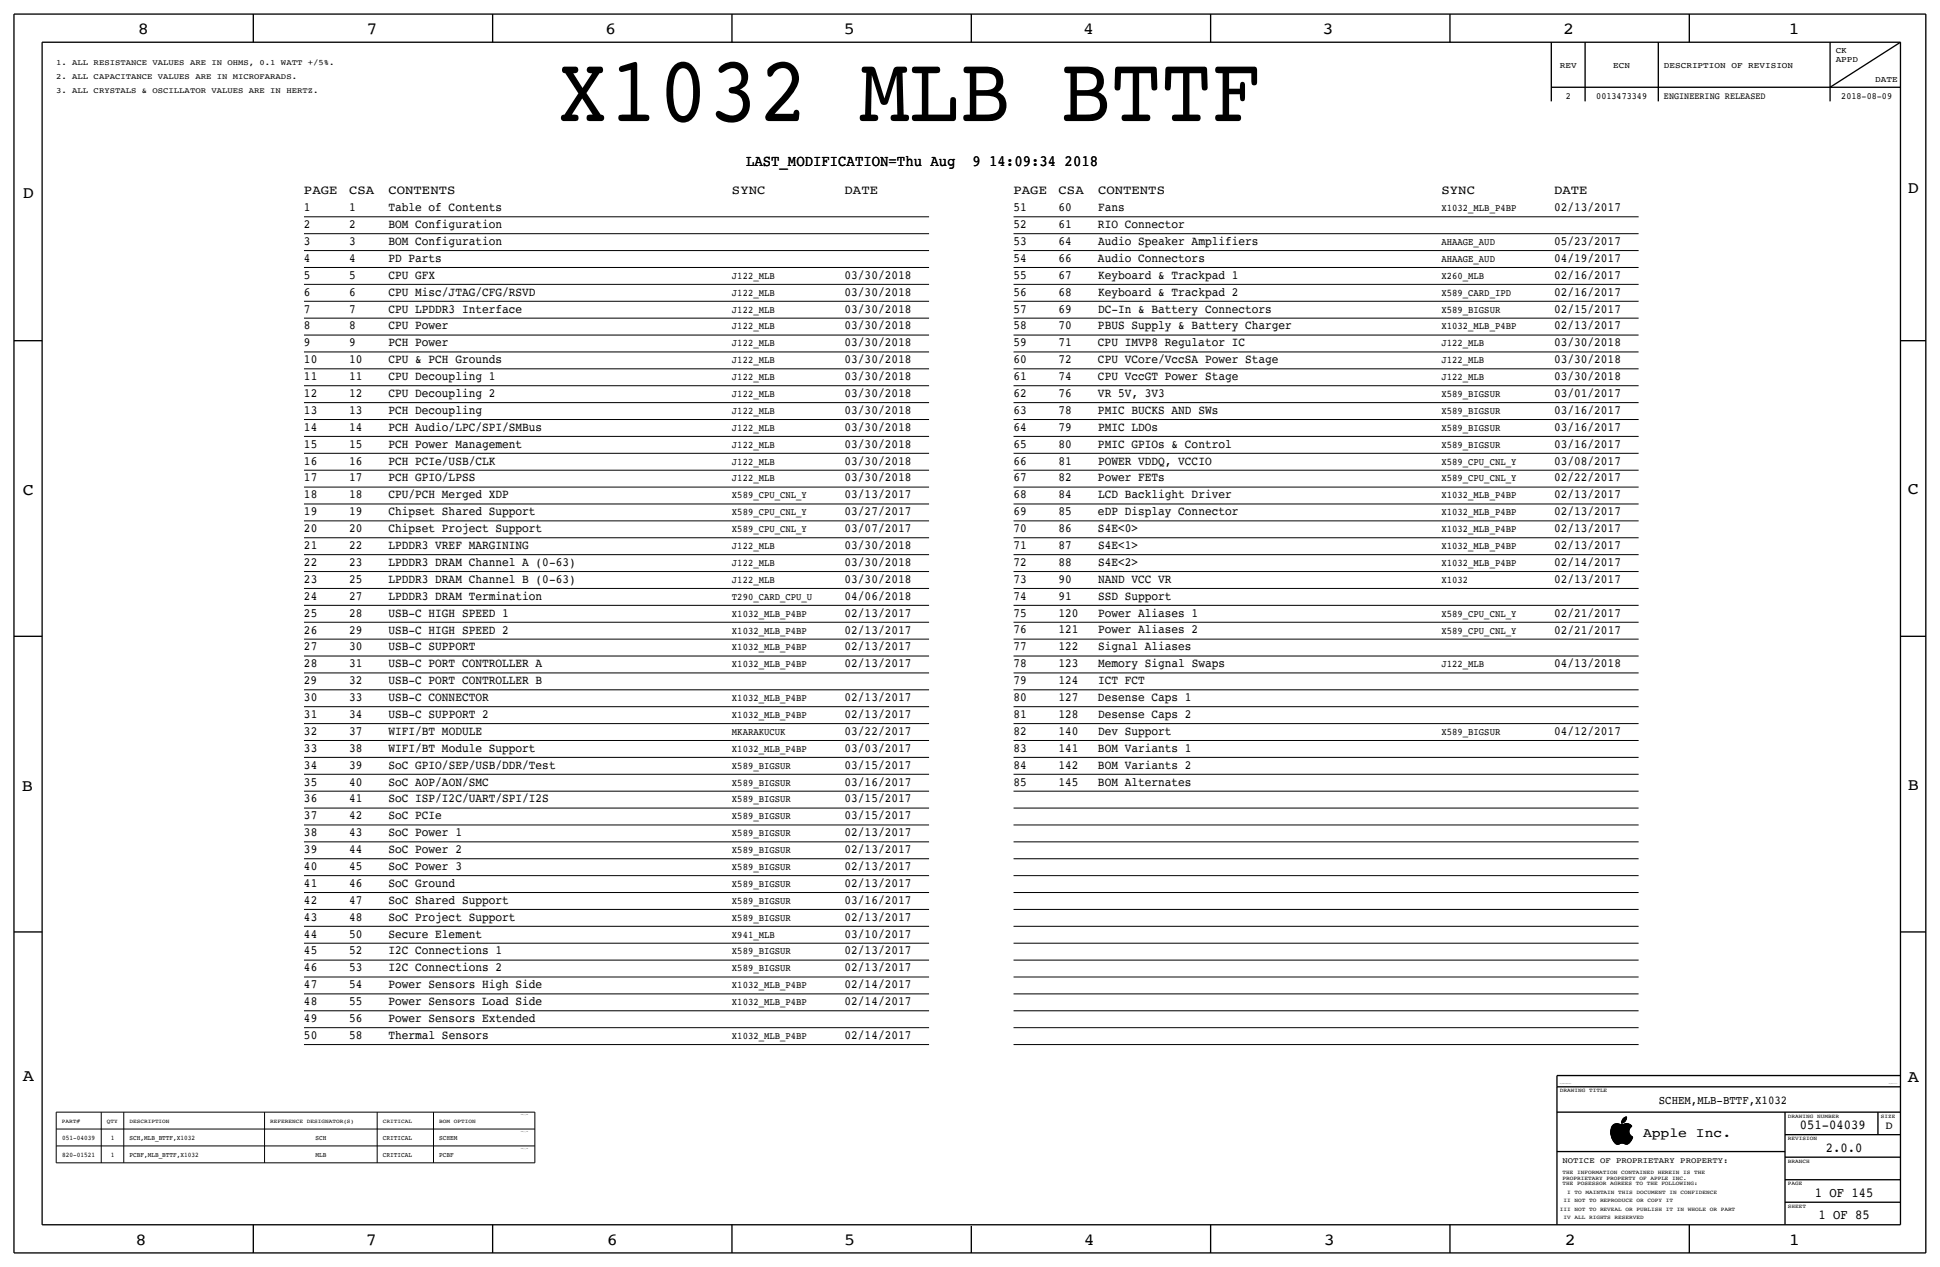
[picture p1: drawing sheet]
<svg xmlns="http://www.w3.org/2000/svg" width="875mm" height="572mm" viewBox="0 0 875 572" stroke-linecap="round" stroke-linejoin="round" font-family="sans-serif">
<defs><g id="words">
<text font-size="42.4" x="251" y="55">X1032 MLB BTTF</text>
<g font-size="7.6">
<text x="62" y="15">8</text>
<text x="165" y="15">7</text>
<text x="273" y="15">6</text>
<text x="381" y="15">5</text>
<text x="489" y="15">4</text>
<text x="597" y="15">3</text>
<text x="705" y="15">2</text>
<text x="807" y="15">1</text>
<text x="10" y="89">D</text>
<text x="860" y="87">D</text>
<text x="10" y="223">C</text>
<text x="860" y="223">C</text>
<text x="10" y="357">B</text>
<text x="860" y="356">B</text>
<text x="10" y="487">A</text>
<text x="860" y="488">A</text>
<text x="61" y="562">8</text>
<text x="165" y="562">7</text>
<text x="274" y="562">6</text>
<text x="381" y="562">5</text>
<text x="489" y="562">4</text>
<text x="597" y="562">3</text>
<text x="706" y="562">2</text>
<text x="807" y="562">1</text>
</g>
<g font-size="7.1">
<text x="336" y="75">LAST_MODIFICATION=Thu Aug</text>
<text x="439" y="75">9 14:09:34 2018</text>
</g>
<g font-size="6.2">
<text x="812" y="509">051-04039</text>
<text x="824" y="519">2.0.0</text>
<text x="819" y="540">1 OF 145</text>
<text x="820" y="550">1 OF 85</text>
</g>
<text font-size="6" x="741" y="513">Apple Inc.</text>
<g font-size="5.7">
<text x="137" y="88">PAGE</text>
<text x="157" y="88">CSA</text>
<text x="175" y="88">CONTENTS</text>
<text x="330" y="88">SYNC</text>
<text x="381" y="88">DATE</text>
<text x="457" y="88">PAGE</text>
<text x="477" y="88">CSA</text>
<text x="495" y="88">CONTENTS</text>
<text x="650" y="88">SYNC</text>
<text x="701" y="88">DATE</text>
</g>
<g font-size="5.6">
<text x="137" y="95">1</text>
<text x="157" y="95">1</text>
<text x="175" y="95">Table of Contents</text>
<text x="457" y="95">51</text>
<text x="477" y="95">60</text>
<text x="495" y="95">Fans</text>
<text x="701" y="95">02/13/2017</text>
<text x="137" y="103">2</text>
<text x="157" y="103">2</text>
<text x="175" y="103">BOM Configuration</text>
<text x="457" y="103">52</text>
<text x="477" y="103">61</text>
<text x="495" y="103">RIO Connector</text>
<text x="137" y="110">3</text>
<text x="157" y="110">3</text>
<text x="175" y="110">BOM Configuration</text>
<text x="457" y="110">53</text>
<text x="477" y="110">64</text>
<text x="495" y="110">Audio Speaker Amplifiers</text>
<text x="701" y="110">05/23/2017</text>
<text x="137" y="118">4</text>
<text x="157" y="118">4</text>
<text x="175" y="118">PD Parts</text>
<text x="457" y="118">54</text>
<text x="477" y="118">66</text>
<text x="495" y="118">Audio Connectors</text>
<text x="701" y="118">04/19/2017</text>
<text x="137" y="126">5</text>
<text x="157" y="126">5</text>
<text x="175" y="126">CPU GFX</text>
<text x="381" y="126">03/30/2018</text>
<text x="457" y="126">55</text>
<text x="477" y="126">67</text>
<text x="495" y="126">Keyboard &amp; Trackpad 1</text>
<text x="701" y="126">02/16/2017</text>
<text x="137" y="133">6</text>
<text x="157" y="133">6</text>
<text x="175" y="133">CPU Misc/JTAG/CFG/RSVD</text>
<text x="381" y="133">03/30/2018</text>
<text x="457" y="133">56</text>
<text x="477" y="133">68</text>
<text x="495" y="133">Keyboard &amp; Trackpad 2</text>
<text x="701" y="133">02/16/2017</text>
<text x="137" y="141">7</text>
<text x="157" y="141">7</text>
<text x="175" y="141">CPU LPDDR3 Interface</text>
<text x="381" y="141">03/30/2018</text>
<text x="457" y="141">57</text>
<text x="477" y="141">69</text>
<text x="495" y="141">DC-In &amp; Battery Connectors</text>
<text x="701" y="141">02/15/2017</text>
<text x="137" y="149">8</text>
<text x="157" y="149">8</text>
<text x="175" y="149">CPU Power</text>
<text x="381" y="149">03/30/2018</text>
<text x="457" y="149">58</text>
<text x="477" y="149">70</text>
<text x="495" y="149">PBUS Supply &amp; Battery Charger</text>
<text x="701" y="149">02/13/2017</text>
<text x="137" y="156">9</text>
<text x="157" y="156">9</text>
<text x="175" y="156">PCH Power</text>
<text x="381" y="156">03/30/2018</text>
<text x="457" y="156">59</text>
<text x="477" y="156">71</text>
<text x="495" y="156">CPU IMVP8 Regulator IC</text>
<text x="701" y="156">03/30/2018</text>
<text x="137" y="164">10</text>
<text x="157" y="164">10</text>
<text x="175" y="164">CPU &amp; PCH Grounds</text>
<text x="381" y="164">03/30/2018</text>
<text x="457" y="164">60</text>
<text x="477" y="164">72</text>
<text x="495" y="164">CPU VCore/VccSA Power Stage</text>
<text x="701" y="164">03/30/2018</text>
<text x="137" y="171">11</text>
<text x="157" y="171">11</text>
<text x="175" y="171">CPU Decoupling 1</text>
<text x="381" y="171">03/30/2018</text>
<text x="457" y="171">61</text>
<text x="477" y="171">74</text>
<text x="495" y="171">CPU VccGT Power Stage</text>
<text x="701" y="171">03/30/2018</text>
<text x="137" y="179">12</text>
<text x="157" y="179">12</text>
<text x="175" y="179">CPU Decoupling 2</text>
<text x="381" y="179">03/30/2018</text>
<text x="457" y="179">62</text>
<text x="477" y="179">76</text>
<text x="495" y="179">VR 5V, 3V3</text>
<text x="701" y="179">03/01/2017</text>
<text x="137" y="187">13</text>
<text x="157" y="187">13</text>
<text x="175" y="187">PCH Decoupling</text>
<text x="381" y="187">03/30/2018</text>
<text x="457" y="187">63</text>
<text x="477" y="187">78</text>
<text x="495" y="187">PMIC BUCKS AND SWs</text>
<text x="701" y="187">03/16/2017</text>
<text x="137" y="194">14</text>
<text x="157" y="194">14</text>
<text x="175" y="194">PCH Audio/LPC/SPI/SMBus</text>
<text x="381" y="194">03/30/2018</text>
<text x="457" y="194">64</text>
<text x="477" y="194">79</text>
<text x="495" y="194">PMIC LDOs</text>
<text x="701" y="194">03/16/2017</text>
<text x="137" y="202">15</text>
<text x="157" y="202">15</text>
<text x="175" y="202">PCH Power Management</text>
<text x="381" y="202">03/30/2018</text>
<text x="457" y="202">65</text>
<text x="477" y="202">80</text>
<text x="495" y="202">PMIC GPIOs &amp; Control</text>
<text x="701" y="202">03/16/2017</text>
<text x="137" y="210">16</text>
<text x="157" y="210">16</text>
<text x="175" y="210">PCH PCIe/USB/CLK</text>
<text x="381" y="210">03/30/2018</text>
<text x="457" y="210">66</text>
<text x="477" y="210">81</text>
<text x="495" y="210">POWER VDDQ, VCCIO</text>
<text x="701" y="210">03/08/2017</text>
<text x="137" y="217">17</text>
<text x="157" y="217">17</text>
<text x="175" y="217">PCH GPIO/LPSS</text>
<text x="381" y="217">03/30/2018</text>
<text x="457" y="217">67</text>
<text x="477" y="217">82</text>
<text x="495" y="217">Power FETs</text>
<text x="701" y="217">02/22/2017</text>
<text x="137" y="225">18</text>
<text x="157" y="225">18</text>
<text x="175" y="225">CPU/PCH Merged XDP</text>
<text x="381" y="225">03/13/2017</text>
<text x="457" y="225">68</text>
<text x="477" y="225">84</text>
<text x="495" y="225">LCD Backlight Driver</text>
<text x="701" y="225">02/13/2017</text>
<text x="137" y="232">19</text>
<text x="157" y="232">19</text>
<text x="175" y="232">Chipset Shared Support</text>
<text x="381" y="232">03/27/2017</text>
<text x="457" y="232">69</text>
<text x="477" y="232">85</text>
<text x="495" y="232">eDP Display Connector</text>
<text x="701" y="232">02/13/2017</text>
<text x="137" y="240">20</text>
<text x="157" y="240">20</text>
<text x="175" y="240">Chipset Project Support</text>
<text x="381" y="240">03/07/2017</text>
<text x="457" y="240">70</text>
<text x="477" y="240">86</text>
<text x="495" y="240">S4E&lt;0&gt;</text>
<text x="701" y="240">02/13/2017</text>
<text x="137" y="248">21</text>
<text x="157" y="248">22</text>
<text x="175" y="248">LPDDR3 VREF MARGINING</text>
<text x="381" y="248">03/30/2018</text>
<text x="457" y="248">71</text>
<text x="477" y="248">87</text>
<text x="495" y="248">S4E&lt;1&gt;</text>
<text x="701" y="248">02/13/2017</text>
<text x="137" y="255">22</text>
<text x="157" y="255">23</text>
<text x="175" y="255">LPDDR3 DRAM Channel A (0-63)</text>
<text x="381" y="255">03/30/2018</text>
<text x="457" y="255">72</text>
<text x="477" y="255">88</text>
<text x="495" y="255">S4E&lt;2&gt;</text>
<text x="701" y="255">02/14/2017</text>
<text x="137" y="263">23</text>
<text x="157" y="263">25</text>
<text x="175" y="263">LPDDR3 DRAM Channel B (0-63)</text>
<text x="381" y="263">03/30/2018</text>
<text x="457" y="263">73</text>
<text x="477" y="263">90</text>
<text x="495" y="263">NAND VCC VR</text>
<text x="701" y="263">02/13/2017</text>
<text x="137" y="271">24</text>
<text x="157" y="271">27</text>
<text x="175" y="271">LPDDR3 DRAM Termination</text>
<text x="381" y="271">04/06/2018</text>
<text x="457" y="271">74</text>
<text x="477" y="271">91</text>
<text x="495" y="271">SSD Support</text>
<text x="137" y="278">25</text>
<text x="157" y="278">28</text>
<text x="175" y="278">USB-C HIGH SPEED 1</text>
<text x="381" y="278">02/13/2017</text>
<text x="457" y="278">75</text>
<text x="477" y="278">120</text>
<text x="495" y="278">Power Aliases 1</text>
<text x="701" y="278">02/21/2017</text>
<text x="137" y="286">26</text>
<text x="157" y="286">29</text>
<text x="175" y="286">USB-C HIGH SPEED 2</text>
<text x="381" y="286">02/13/2017</text>
<text x="457" y="286">76</text>
<text x="477" y="286">121</text>
<text x="495" y="286">Power Aliases 2</text>
<text x="701" y="286">02/21/2017</text>
<text x="137" y="293">27</text>
<text x="157" y="293">30</text>
<text x="175" y="293">USB-C SUPPORT</text>
<text x="381" y="293">02/13/2017</text>
<text x="457" y="293">77</text>
<text x="477" y="293">122</text>
<text x="495" y="293">Signal Aliases</text>
<text x="137" y="301">28</text>
<text x="157" y="301">31</text>
<text x="175" y="301">USB-C PORT CONTROLLER A</text>
<text x="381" y="301">02/13/2017</text>
<text x="457" y="301">78</text>
<text x="477" y="301">123</text>
<text x="495" y="301">Memory Signal Swaps</text>
<text x="701" y="301">04/13/2018</text>
<text x="137" y="309">29</text>
<text x="157" y="309">32</text>
<text x="175" y="309">USB-C PORT CONTROLLER B</text>
<text x="457" y="309">79</text>
<text x="477" y="309">124</text>
<text x="495" y="309">ICT FCT</text>
<text x="137" y="316">30</text>
<text x="157" y="316">33</text>
<text x="175" y="316">USB-C CONNECTOR</text>
<text x="381" y="316">02/13/2017</text>
<text x="457" y="316">80</text>
<text x="477" y="316">127</text>
<text x="495" y="316">Desense Caps 1</text>
<text x="137" y="324">31</text>
<text x="157" y="324">34</text>
<text x="175" y="324">USB-C SUPPORT 2</text>
<text x="381" y="324">02/13/2017</text>
<text x="457" y="324">81</text>
<text x="477" y="324">128</text>
<text x="495" y="324">Desense Caps 2</text>
<text x="137" y="331">32</text>
<text x="157" y="331">37</text>
<text x="175" y="331">WIFI/BT MODULE</text>
<text x="381" y="331">03/22/2017</text>
<text x="457" y="331">82</text>
<text x="477" y="331">140</text>
<text x="495" y="331">Dev Support</text>
<text x="701" y="331">04/12/2017</text>
<text x="137" y="339">33</text>
<text x="157" y="339">38</text>
<text x="175" y="339">WIFI/BT Module Support</text>
<text x="381" y="339">03/03/2017</text>
<text x="457" y="339">83</text>
<text x="477" y="339">141</text>
<text x="495" y="339">BOM Variants 1</text>
<text x="137" y="347">34</text>
<text x="157" y="347">39</text>
<text x="175" y="347">SoC GPIO/SEP/USB/DDR/Test</text>
<text x="381" y="347">03/15/2017</text>
<text x="457" y="347">84</text>
<text x="477" y="347">142</text>
<text x="495" y="347">BOM Variants 2</text>
<text x="137" y="354">35</text>
<text x="157" y="354">40</text>
<text x="175" y="354">SoC AOP/AON/SMC</text>
<text x="381" y="354">03/16/2017</text>
<text x="457" y="354">85</text>
<text x="477" y="354">145</text>
<text x="495" y="354">BOM Alternates</text>
<text x="137" y="362">36</text>
<text x="157" y="362">41</text>
<text x="175" y="362">SoC ISP/I2C/UART/SPI/I2S</text>
<text x="381" y="362">03/15/2017</text>
<text x="137" y="370">37</text>
<text x="157" y="370">42</text>
<text x="175" y="370">SoC PCIe</text>
<text x="381" y="370">03/15/2017</text>
<text x="137" y="377">38</text>
<text x="157" y="377">43</text>
<text x="175" y="377">SoC Power 1</text>
<text x="381" y="377">02/13/2017</text>
<text x="137" y="385">39</text>
<text x="157" y="385">44</text>
<text x="175" y="385">SoC Power 2</text>
<text x="381" y="385">02/13/2017</text>
<text x="137" y="392">40</text>
<text x="157" y="392">45</text>
<text x="175" y="392">SoC Power 3</text>
<text x="381" y="392">02/13/2017</text>
<text x="137" y="400">41</text>
<text x="157" y="400">46</text>
<text x="175" y="400">SoC Ground</text>
<text x="381" y="400">02/13/2017</text>
<text x="137" y="408">42</text>
<text x="157" y="408">47</text>
<text x="175" y="408">SoC Shared Support</text>
<text x="381" y="408">03/16/2017</text>
<text x="137" y="415">43</text>
<text x="157" y="415">48</text>
<text x="175" y="415">SoC Project Support</text>
<text x="381" y="415">02/13/2017</text>
<text x="137" y="423">44</text>
<text x="157" y="423">50</text>
<text x="175" y="423">Secure Element</text>
<text x="381" y="423">03/10/2017</text>
<text x="137" y="431">45</text>
<text x="157" y="431">52</text>
<text x="175" y="431">I2C Connections 1</text>
<text x="381" y="431">02/13/2017</text>
<text x="137" y="438">46</text>
<text x="157" y="438">53</text>
<text x="175" y="438">I2C Connections 2</text>
<text x="381" y="438">02/13/2017</text>
<text x="137" y="446">47</text>
<text x="157" y="446">54</text>
<text x="175" y="446">Power Sensors High Side</text>
<text x="381" y="446">02/14/2017</text>
<text x="137" y="453">48</text>
<text x="157" y="453">55</text>
<text x="175" y="453">Power Sensors Load Side</text>
<text x="381" y="453">02/14/2017</text>
<text x="137" y="461">49</text>
<text x="157" y="461">56</text>
<text x="175" y="461">Power Sensors Extended</text>
<text x="137" y="469">50</text>
<text x="157" y="469">58</text>
<text x="175" y="469">Thermal Sensors</text>
<text x="381" y="469">02/14/2017</text>
</g>
<text font-size="5.4" x="748" y="498">SCHEM,MLB-BTTF,X1032</text>
<text font-size="5" x="850" y="509">D</text>
<g font-size="4.5">
<text x="650" y="95">X1032_MLB_P4BP</text>
<text x="650" y="110">AHAAGE_AUD</text>
<text x="650" y="118">AHAAGE_AUD</text>
<text x="330" y="126">J122_MLB</text>
<text x="650" y="126">X260_MLB</text>
<text x="330" y="133">J122_MLB</text>
<text x="650" y="133">X589_CARD_IPD</text>
<text x="330" y="141">J122_MLB</text>
<text x="650" y="141">X589_BIGSUR</text>
<text x="330" y="149">J122_MLB</text>
<text x="650" y="149">X1032_MLB_P4BP</text>
<text x="330" y="156">J122_MLB</text>
<text x="650" y="156">J122_MLB</text>
<text x="330" y="164">J122_MLB</text>
<text x="650" y="164">J122_MLB</text>
<text x="330" y="171">J122_MLB</text>
<text x="650" y="171">J122_MLB</text>
<text x="330" y="179">J122_MLB</text>
<text x="650" y="179">X589_BIGSUR</text>
<text x="330" y="187">J122_MLB</text>
<text x="650" y="187">X589_BIGSUR</text>
<text x="330" y="194">J122_MLB</text>
<text x="650" y="194">X589_BIGSUR</text>
<text x="330" y="202">J122_MLB</text>
<text x="650" y="202">X589_BIGSUR</text>
<text x="330" y="210">J122_MLB</text>
<text x="650" y="210">X589_CPU_CNL_Y</text>
<text x="330" y="217">J122_MLB</text>
<text x="650" y="217">X589_CPU_CNL_Y</text>
<text x="330" y="225">X589_CPU_CNL_Y</text>
<text x="650" y="225">X1032_MLB_P4BP</text>
<text x="330" y="232">X589_CPU_CNL_Y</text>
<text x="650" y="232">X1032_MLB_P4BP</text>
<text x="330" y="240">X589_CPU_CNL_Y</text>
<text x="650" y="240">X1032_MLB_P4BP</text>
<text x="330" y="248">J122_MLB</text>
<text x="650" y="248">X1032_MLB_P4BP</text>
<text x="330" y="255">J122_MLB</text>
<text x="650" y="255">X1032_MLB_P4BP</text>
<text x="330" y="263">J122_MLB</text>
<text x="650" y="263">X1032</text>
<text x="330" y="271">T290_CARD_CPU_U</text>
<text x="330" y="278">X1032_MLB_P4BP</text>
<text x="650" y="278">X589_CPU_CNL_Y</text>
<text x="330" y="286">X1032_MLB_P4BP</text>
<text x="650" y="286">X589_CPU_CNL_Y</text>
<text x="330" y="293">X1032_MLB_P4BP</text>
<text x="330" y="301">X1032_MLB_P4BP</text>
<text x="650" y="301">J122_MLB</text>
<text x="330" y="316">X1032_MLB_P4BP</text>
<text x="330" y="324">X1032_MLB_P4BP</text>
<text x="330" y="331">MKARAKUCUK</text>
<text x="650" y="331">X589_BIGSUR</text>
<text x="330" y="339">X1032_MLB_P4BP</text>
<text x="330" y="347">X589_BIGSUR</text>
<text x="330" y="354">X589_BIGSUR</text>
<text x="330" y="362">X589_BIGSUR</text>
<text x="330" y="370">X589_BIGSUR</text>
<text x="330" y="377">X589_BIGSUR</text>
<text x="330" y="385">X589_BIGSUR</text>
<text x="330" y="392">X589_BIGSUR</text>
<text x="330" y="400">X589_BIGSUR</text>
<text x="330" y="408">X589_BIGSUR</text>
<text x="330" y="415">X589_BIGSUR</text>
<text x="330" y="423">X941_MLB</text>
<text x="330" y="431">X589_BIGSUR</text>
<text x="330" y="438">X589_BIGSUR</text>
<text x="330" y="446">X1032_MLB_P4BP</text>
<text x="330" y="453">X1032_MLB_P4BP</text>
<text x="330" y="469">X1032_MLB_P4BP</text>
</g>
<g font-size="4.3">
<text x="706" y="44">2</text>
<text x="720" y="44">0013473349</text>
<text x="751" y="44">ENGINEERING RELEASED</text>
<text x="830" y="44">2018-08-09</text>
</g>
<g font-size="3.8">
<text x="828" y="24">CK</text>
<text x="828" y="28">APPD</text>
<text x="704" y="30">REV</text>
<text x="728" y="30">ECN</text>
<text x="751" y="30">DESCRIPTION OF REVISION</text>
<text x="846" y="37">DATE</text>
</g>
<g font-size="3.7">
<text x="25" y="29">1. ALL RESISTANCE VALUES ARE IN OHMS, 0.1 WATT +/5%.</text>
<text x="25" y="36">2. ALL CAPACITANCE VALUES ARE IN MICROFARADS.</text>
<text x="25" y="42">3. ALL CRYSTALS &amp; OSCILLATOR VALUES ARE IN HERTZ.</text>
<text x="705" y="525">NOTICE OF PROPRIETARY PROPERTY:</text>
</g>
<g font-size="3.1">
<text x="28" y="514">051-04039</text>
<text x="50" y="514">1</text>
<text x="58" y="514">SCH,MLB_BTTF,X1032</text>
<text x="142" y="514">SCH</text>
<text x="173" y="514">CRITICAL</text>
<text x="198" y="514">SCHEM</text>
<text x="28" y="522">820-01521</text>
<text x="50" y="522">1</text>
<text x="58" y="522">PCBF,MLB_BTTF,X1032</text>
<text x="142" y="522">MLB</text>
<text x="173" y="522">CRITICAL</text>
<text x="198" y="522">PCBF</text>
</g>
<g font-size="2.5">
<text x="704" y="493">DRAWING TITLE</text>
<text x="28" y="507">PART#</text>
<text x="48" y="507">QTY</text>
<text x="58" y="507">DESCRIPTION</text>
<text x="122" y="507">REFERENCE DESIGNATOR(S)</text>
<text x="173" y="507">CRITICAL</text>
<text x="198" y="507">BOM OPTION</text>
<text x="806" y="504">DRAWING NUMBER</text>
<text x="848" y="504">SIZE</text>
<text x="806" y="514">REVISION</text>
<text x="806" y="525">BRANCH</text>
<text x="705" y="532">PROPRIETARY PROPERTY OF APPLE INC.</text>
<text x="705" y="530">THE INFORMATION CONTAINED HEREIN IS THE</text>
<text x="705" y="535">THE POSESSOR AGREES TO THE FOLLOWING:</text>
<text x="707" y="538">I TO MAINTAIN THIS DOCUMENT IN CONFIDENCE</text>
<text x="806" y="535">PAGE</text>
<text x="705" y="542">II NOT TO REPRODUCE OR COPY IT</text>
<text x="806" y="545">SHEET</text>
<text x="704" y="546">III NOT TO REVEAL OR PUBLISH IT IN WHOLE OR PART</text>
<text x="705" y="550">IV ALL RIGHTS RESERVED</text>
</g>
<g font-size=".4">
<text x="704" y="489">SYNC_MASTER=CONSTRAINTS_ML</text>
<text x="852" y="489">SYNC_DATE=07/25/2017</text>
<text x="235" y="503">TABLE_5_HEAD</text>
<text x="235" y="511">TABLE_5_ITEM</text>
<text x="235" y="518">TABLE_5_ITEM</text>
</g>
</g></defs>
<g fill="none" stroke="#000" stroke-width=".6" stroke-linecap="butt">
<path d="M6 6v559zM6 6h863zM19 19h838zM19 19v533zM114 6v13zM222 6v13zM330 6v13zM438 6v13zM546 6v13zM654 6v13zM700 19v27zM715 19v27z"/>
<path d="M748 19v27zM762 6v13zM825 19v27zM857 19v533zM869 6v559zM700 39h157zM825 39l32-20zM6 154h13zM857 154h12zM6 287h13zM857 287h12zM6 420h13z"/>
<path d="M857 420h12zM702 490h155zM702 485v5zM702 485h155zM702 490v62zM702 502h155zM702 519h103zM805 512h52zM805 502v50zM847 502v10zM805 532h52zM805 522h52z"/>
<path d="M19 552h838zM114 552v13zM222 552v13zM330 552v13zM438 553v12zM546 552v13zM654 552v13zM762 552v13zM805 542h52zM6 565h863z"/>
</g>
<g fill="none" stroke="#000" stroke-width=".45">
<path d="M137 98h282zM457 98h282zM137 113h282zM137 105h282zM457 113h282zM457 105h282zM137 128h282zM137 121h282zM137 136h282zM457 136h282zM457 128h282zM457 121h282z"/>
<path d="M137 159h282zM137 151h282zM137 144h282zM457 159h282zM457 151h282zM457 144h282zM137 166h282zM137 174h282zM457 166h282zM457 174h282zM137 197h282zM137 189h282z"/>
<path d="M137 182h282zM457 197h282zM457 189h282zM457 182h282zM137 204h282zM137 220h282zM137 212h282zM457 220h282zM457 212h282zM457 204h282zM137 235h282zM137 227h282z"/>
<path d="M457 235h282zM457 227h282zM137 258h282zM137 250h282zM137 243h282zM457 258h282zM457 250h282zM457 243h282zM137 273h282zM137 265h282zM457 273h282zM457 265h282z"/>
<path d="M137 296h282zM137 288h282zM137 281h282zM457 281h282zM457 296h282zM457 288h282zM137 319h282zM137 311h282zM137 304h282zM457 319h282zM457 311h282zM457 304h282z"/>
<path d="M137 334h282zM137 326h282zM457 334h282zM457 326h282zM137 357h282zM137 349h282zM137 342h282zM457 357h282zM457 349h282zM457 342h282zM137 380h282zM137 372h282z"/>
<path d="M137 364h282zM457 380h282zM457 372h282zM457 364h282zM137 395h282zM137 387h282zM457 395h282zM457 387h282zM137 418h282zM137 410h282zM137 403h282zM457 418h282z"/>
<path d="M457 410h282zM457 403h282zM137 433h282zM137 425h282zM457 433h282zM457 425h282zM137 456h282zM137 448h282zM137 441h282zM457 456h282zM457 448h282zM457 441h282z"/>
<path d="M137 471h282zM137 464h282zM457 471h282zM457 464h282zM25 509v8zM25 517h216zM25 502v7zM25 509h216zM25 502h216zM25 517v8zM46 509v8zM46 502v7z"/>
<path d="M46 517v8zM56 509v8zM56 502v7zM56 517v8zM119 509v8zM119 502v7zM119 517v8zM170 509v8zM170 502v7zM170 517v8zM196 509v8zM196 502v7z"/>
<path d="M196 517v8zM241 509v8zM241 502v7zM241 517v8zM726 511h9zM726 510h9zM727 512h8zM727 510h8zM727 509h8zM727 512h9zM727 513h9zM727 508h8z"/>
<path d="M727 508h9zM727 514h9zM728 508h8zM728 514h8zM728 507h8zM728 515h8zM728 507h7zM728 515h7zM728 507h3zM728 507h2zM728 516h7zM729 516h2z"/>
<path d="M729 507h1zM729 516h1zM731 516a3 3 0 0 0 5-3 3 3 0 0 1 0-5l-2-1h-3a3 3 0 0 0-4 1 3 3 0 0 0 0 4 4 4 0 0 0 3 4h1M731 506h1zM731 507h1zM731 506h2zM732 506h1zM732 505h1zM732 505h2zM732 507h3zM732 516h3zM732 504h2z"/>
<path d="M733 504h1zM733 516h2zM733 507h2zM733 516h1zM733 507h1zM734 504l-2 1-1 2 2-1 1-2M25 525h216z"/>
</g>
<use href="#words"/>
</svg>
